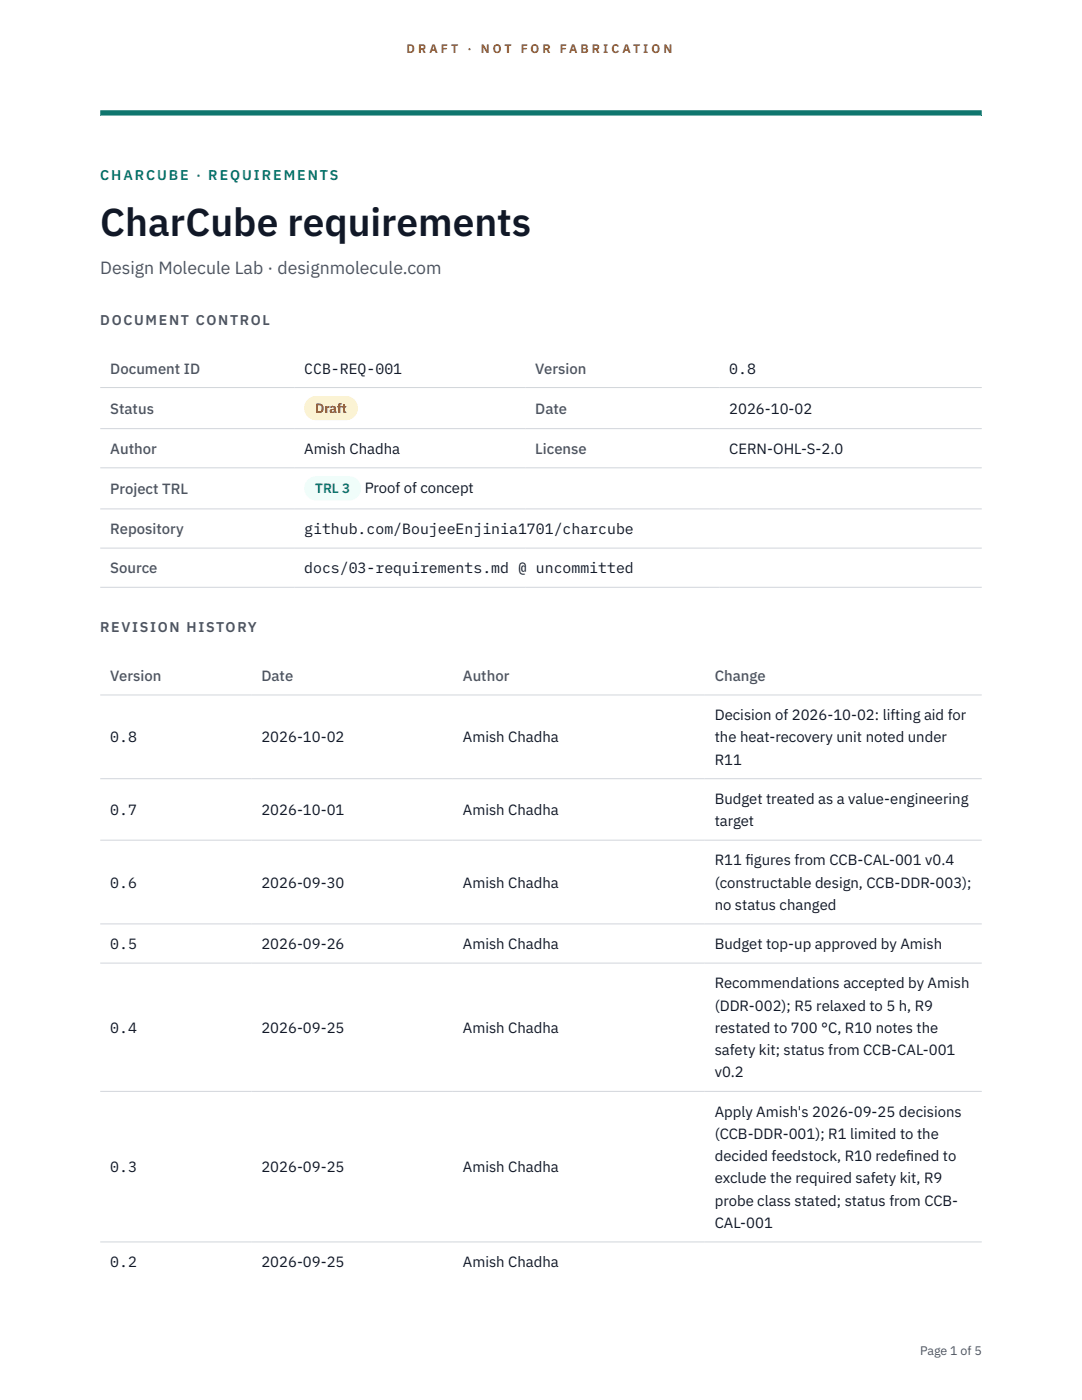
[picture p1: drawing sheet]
<svg xmlns="http://www.w3.org/2000/svg" width="216mm" height="279mm" viewBox="0 0 216 279" stroke-linecap="round" stroke-linejoin="round" font-family="sans-serif">
<defs><g id="words">
<text font-size="7.8" fill="#111827" x="20" y="47.1">CharCube requirements</text>
<text font-size="3.5" fill="#4b5563" x="20" y="54.6">Design Molecule Lab · designmolecule.com</text>
<g font-size="3" fill="#4b5563">
<text x="22" y="74.5">Document ID</text>
<text x="106.8" y="74.5">Version</text>
<text x="22" y="82.6">Status</text>
<text x="106.8" y="82.6">Date</text>
<text x="22" y="90.6">Author</text>
<text x="106.8" y="90.6">License</text>
<text x="22" y="98.6">Project TRL</text>
<text x="22" y="106.6">Repository</text>
<text x="22" y="114.4">Source</text>
<text x="22" y="135.9">Version</text>
<text x="52.2" y="135.9">Date</text>
<text x="92.4" y="135.9">Author</text>
<text x="142.6" y="135.9">Change</text>
</g>
<g font-size="3" fill="#111827">
<text x="60.7" y="74.5">CCB-REQ-001</text>
<text x="145.5" y="74.5">0.8</text>
<text x="145.5" y="82.6">2026-10-02</text>
<text x="60.7" y="90.6">Amish Chadha</text>
<text x="145.5" y="90.6">CERN-OHL-S-2.0</text>
<text x="72.8" y="98.5">Proof of concept</text>
<text x="60.7" y="106.6">github.com/BoujeeEnjinia1701/charcube</text>
<text x="60.7" y="114.4">docs/03-requirements.md @ uncommitted</text>
<text x="142.6" y="143.7">Decision of 2026-10-02: lifting aid for</text>
<text x="22" y="148.2">0.8</text>
<text x="52.2" y="148.2">2026-10-02</text>
<text x="92.4" y="148.2">Amish Chadha</text>
<text x="142.6" y="148.2">the heat-recovery unit noted under</text>
<text x="142.6" y="152.6">R11</text>
<text x="142.6" y="160.4">Budget treated as a value-engineering</text>
<text x="22" y="162.7">0.7</text>
<text x="52.2" y="162.7">2026-10-01</text>
<text x="92.4" y="162.7">Amish Chadha</text>
<text x="142.6" y="164.9">target</text>
<text x="142.6" y="172.7">R11 f</text>
<text x="148.8" y="172.7">igures from CCB-CAL-001 v0.4</text>
<text x="22" y="177.1">0.6</text>
<text x="52.2" y="177.1">2026-09-30</text>
<text x="92.4" y="177.1">Amish Chadha</text>
<text x="142.6" y="177.1">(constructable design, CCB-DDR-003);</text>
<text x="142.6" y="181.6">no status changed</text>
<text x="22" y="189.4">0.5</text>
<text x="52.2" y="189.4">2026-09-26</text>
<text x="92.4" y="189.4">Amish Chadha</text>
<text x="142.6" y="189.4">Budget top-up approved by Amish</text>
<text x="142.6" y="197.2">Recommendations accepted by Amish</text>
<text x="142.6" y="201.7">(DDR-002); R5 relaxed to 5 h, R9</text>
<text x="22" y="206.1">0.4</text>
<text x="52.2" y="206.1">2026-09-25</text>
<text x="92.4" y="206.1">Amish Chadha</text>
<text x="142.6" y="206.1">restated to 700 °C, R10 notes the</text>
<text x="142.6" y="210.6">safety kit; status from CCB-CAL-001</text>
<text x="142.6" y="215">v0.2</text>
<text x="142.6" y="222.8">Apply Amish's 2026-09-25 decisions</text>
<text x="142.6" y="227.3">(CCB-DDR-001); R1 limited to the</text>
<text x="22" y="233.9">0.3</text>
<text x="52.2" y="233.9">2026-09-25</text>
<text x="92.4" y="233.9">Amish Chadha</text>
<text x="142.6" y="231.7">decided feedstock, R10 redef</text>
<text x="180.7" y="231.7">ined to</text>
<text x="142.6" y="236.2">exclude the required safety kit, R9</text>
<text x="142.6" y="240.6">probe class stated; status from CCB-</text>
<text x="142.6" y="245.1">CAL-001</text>
<text x="22" y="252.9">0.2</text>
<text x="52.2" y="252.9">2026-09-25</text>
<text x="92.4" y="252.9">Amish Chadha</text>
</g>
<text font-size="2.8" fill="#0f766e" x="20" y="36">CHARCUBE · REQUIREMENTS</text>
<g font-size="2.8" fill="#4b5563">
<text x="20" y="64.8">DOCUMENT CONTROL</text>
<text x="20" y="126.2">REVISION HISTORY</text>
</g>
<text font-size="2.7" fill="#92400e" x="62.9" y="82.5">Draft</text>
<text font-size="2.7" fill="#0f766e" x="62.9" y="98.5">TRL 3</text>
<g font-size="2.5" fill="#b45309">
<text x="81.1" y="10.5">D R A F T</text>
<text x="93.3" y="10.5">·</text>
<text x="95.9" y="10.5">N O T</text>
<text x="103.9" y="10.5">F O R</text>
<text x="111.7" y="10.5">F A B R I C A T I O N</text>
</g>
<text font-size="2.5" fill="#4b5563" x="183.6" y="270.3">Page 1 of 5</text>
</g></defs>
<path d="M20 23.1h175.9zM20 22h175.9v1.1h-175.9z" fill-rule="evenodd" fill="#0f766e"/>
<g fill="none" stroke="#d1d5db" stroke-width=".2">
<path d="M20 77.3h175.9M20 85.5h175.9M20 93.4h175.9M20 101.6h175.9M20 109.4h175.9M20 117.2h175.9M20 138.7h175.9M20 155.4h175.9M20 167.7h175.9M20 184.4h175.9M20 192.2h175.9M20 217.8h175.9"/>
<path d="M20 247.9h175.9"/>
</g>
<path d="M60.7 79h10.7v4.9h-10.7z" fill="#fef3c7"/>
<path d="M60.7 95.1h11.4v4.8h-11.4z" fill="#f0fdfa"/>
<use href="#words"/>
</svg>
